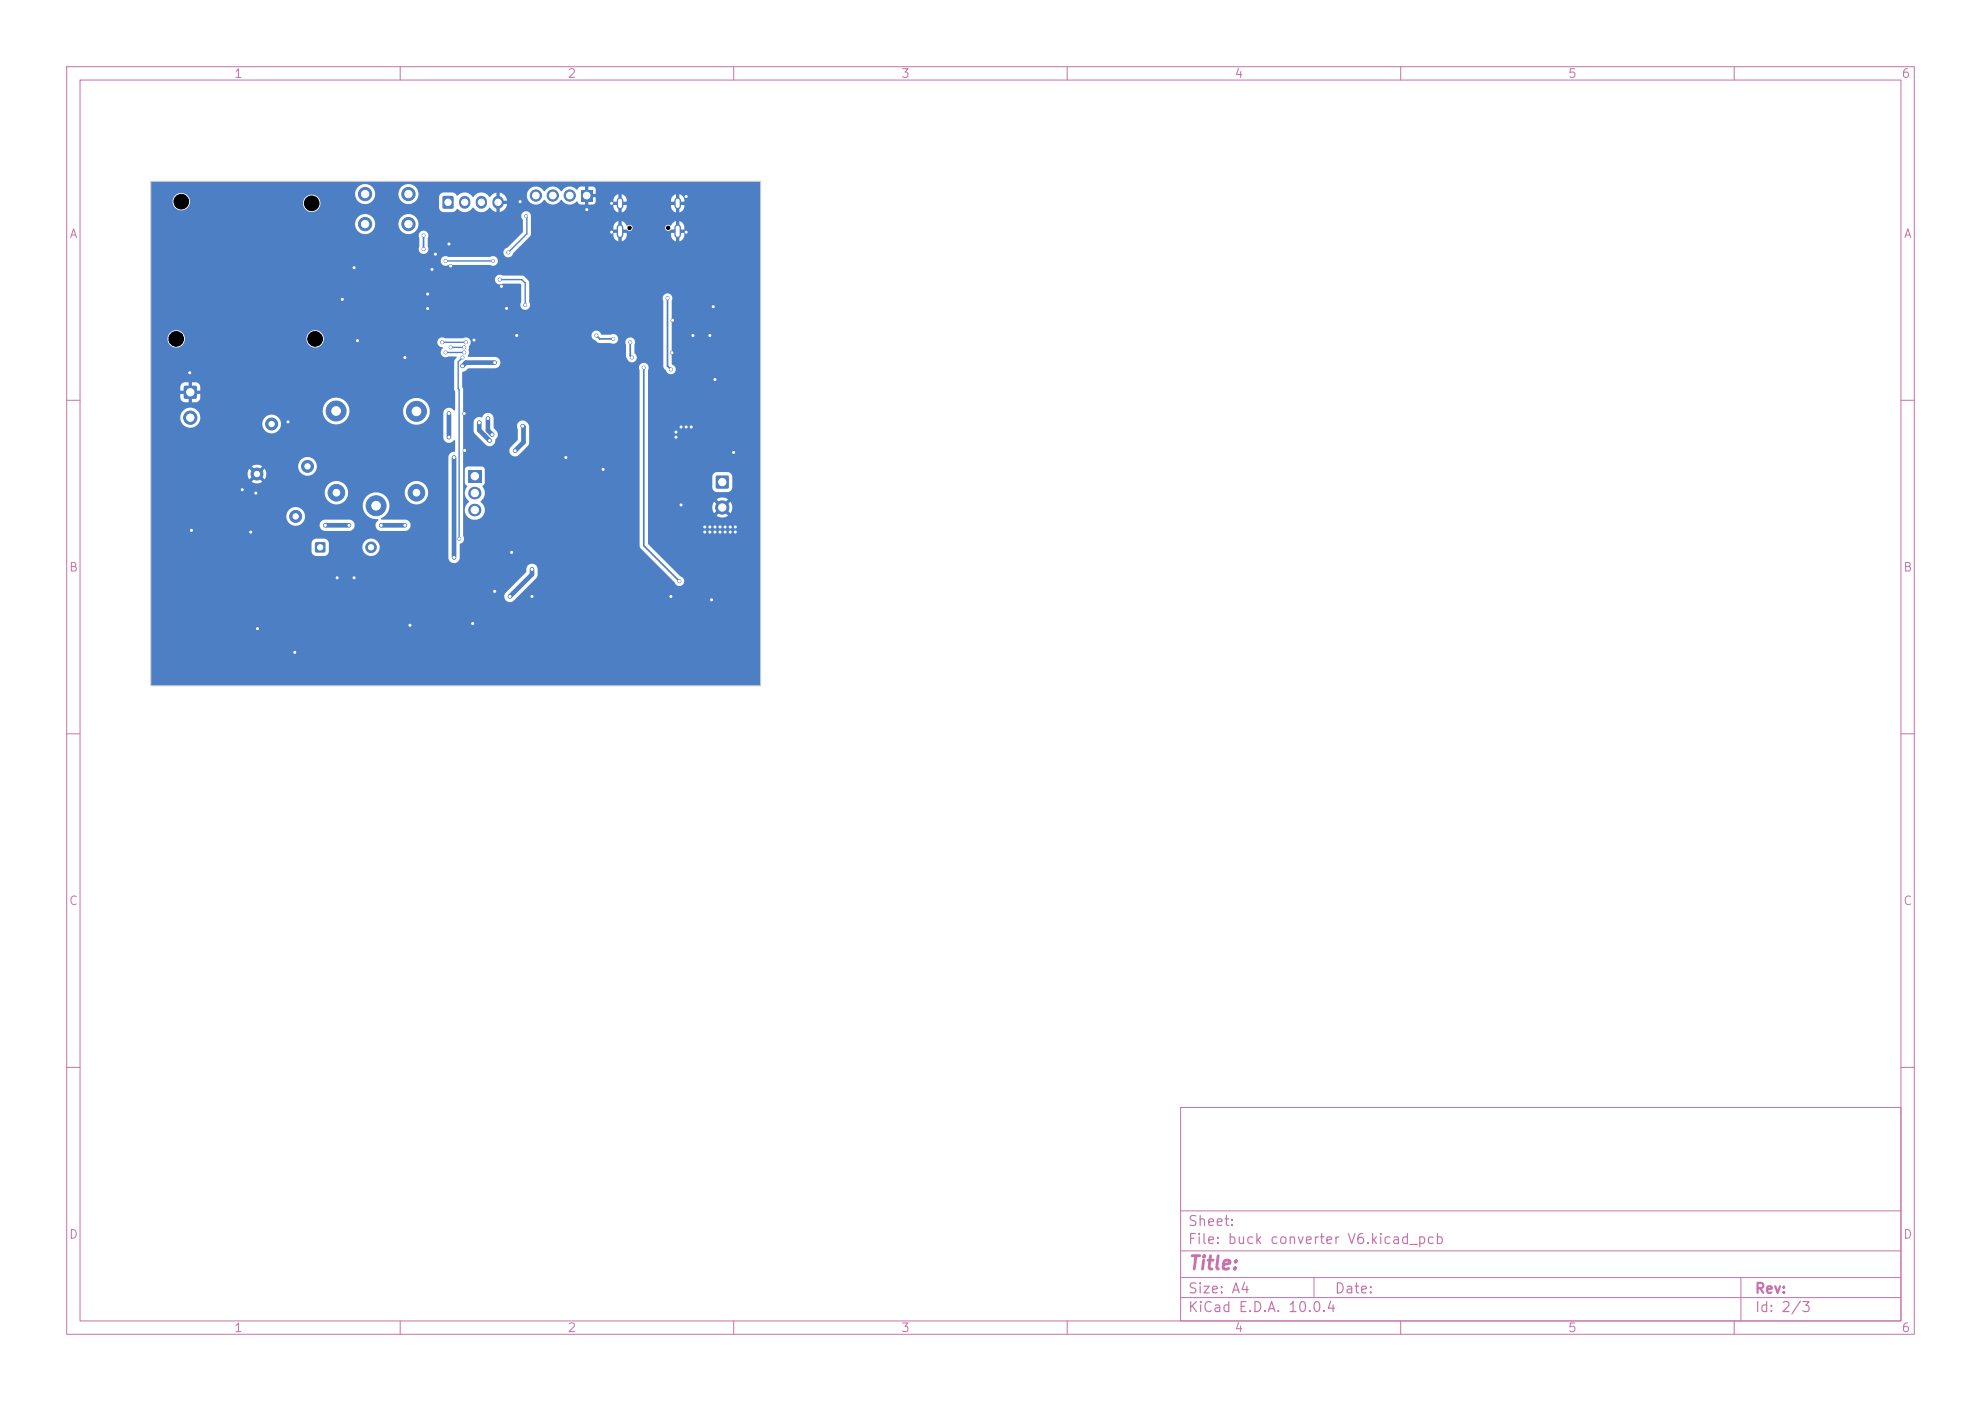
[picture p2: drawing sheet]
<svg xmlns="http://www.w3.org/2000/svg" width="297mm" height="210mm" viewBox="0 0 297 210" stroke-linecap="round" stroke-linejoin="round" font-family="sans-serif">
<defs><g id="words">
<text font-size="2" fill="#c872ab" x="178" y="190.8">Title:</text>
<g font-size="1.5" fill="#c872ab">
<text x="178" y="184.2">Sheet:</text>
<text x="178" y="186.9">File: buck converter V6.kicad_pcb</text>
<text x="178" y="197.1">KiCad E.D.A. 10.0.4</text>
<text x="178" y="194.3">Size: A4</text>
<text x="200" y="194.3">Date:</text>
<text x="263" y="194.3">Rev:</text>
<text x="263" y="197.1">Id: 2/3</text>
</g>
<g font-size="1.3" fill="#c872ab">
<text x="35" y="12">1</text>
<text x="85" y="12">2</text>
<text x="135" y="12">3</text>
<text x="185" y="12">4</text>
<text x="235" y="12">5</text>
<text x="285" y="12">6</text>
<text x="10.3" y="36">A</text>
<text x="285.4" y="36">A</text>
<text x="10.3" y="86">B</text>
<text x="285.3" y="86">B</text>
<text x="10.3" y="136">C</text>
<text x="285.3" y="136">C</text>
<text x="10.3" y="186">D</text>
<text x="285.3" y="186">D</text>
<text x="35" y="200">1</text>
<text x="85" y="200">2</text>
<text x="135" y="200">3</text>
<text x="185" y="200">4</text>
<text x="235" y="200">5</text>
<text x="285" y="200">6</text>
</g>
</g></defs>
<g fill="none" stroke="#c872ab" stroke-width=".15">
<path d="M10 10h277v190h-277zM12 12h273v186h-273zM60 10v2M110 10v2M160 10v2M210 10v2M260 10v2M10 60h2M285 60h2M10 110h2M285 110h2M10 160h2"/>
<path d="M177 166h108v32h-108zM285 160h2M60 198v2M110 198v2M160 198v2M177 194.5h108M177 191.5h108M177 187.5h108M177 181.5h108M197 191.5v3M210 198v2M260 198v2"/>
<path d="M261 191.5v6.5"/>
</g>
<g fill="#4d7fc4" stroke="#4d7fc4" stroke-width=".15">
<circle cx="56.4" cy="75.8" r="1.5"/>
<circle cx="62.4" cy="73.9" r="1.25"/>
<circle cx="62.4" cy="61.7" r="1.5"/>
<circle cx="50.4" cy="61.6" r="1.5"/>
<circle cx="50.4" cy="73.9" r="1.25"/>
</g>
<path d="M107.4 71.3h1.8v1.9h-1.8z" fill="#4d7fc4"/>
<circle cx="108.3" cy="76.1" r="1" fill="#4d7fc4" stroke="#4d7fc4" stroke-width=".15"/>
<path d="M87.1 28.5h1.7v1.7h-1.7z" fill="#4d7fc4"/>
<g fill="#4d7fc4" stroke="#4d7fc4" stroke-width=".15">
<circle cx="85.4" cy="29.3" r=".85"/>
<circle cx="82.9" cy="29.3" r=".85"/>
<circle cx="80.3" cy="29.3" r=".85"/>
</g>
<path d="M66.4 29.4h1.5v1.8h-1.5z" fill="#4d7fc4"/>
<path d="M69.7 30.2v.3M72.2 30.2v.3M74.7 30.2v.3" fill="none" stroke="#4d7fc4" stroke-width="1.7"/>
<path d="M47.3 81.3h1.4v1.5h-1.4z" fill="#4d7fc4"/>
<g fill="#4d7fc4" stroke="#4d7fc4" stroke-width=".15">
<circle cx="55.6" cy="82" r=".8"/>
<circle cx="40.7" cy="63.6" r=".9"/>
<circle cx="38.5" cy="71.1" r=".9"/>
<circle cx="54.7" cy="29.1" r="1"/>
<circle cx="61.2" cy="29.1" r="1"/>
<circle cx="54.7" cy="33.6" r="1"/>
<circle cx="61.2" cy="33.6" r="1"/>
<circle cx="46.1" cy="69.9" r=".9"/>
<circle cx="44.3" cy="77.4" r=".9"/>
</g>
<path d="M93 30.1v.8M93 34.1v1.1M101.6 30.1v.8M101.6 34.1v1.1" fill="none" stroke="#4d7fc4" stroke-width="1"/>
<path d="M27.6 57.9h1.9v1.8h-1.9z" fill="#4d7fc4"/>
<circle cx="28.5" cy="62.6" r="1" fill="#4d7fc4" stroke="#4d7fc4" stroke-width=".15"/>
<path d="M70.2 70.4h2v1.9h-2z" fill="#4d7fc4"/>
<path d="M71.1 73.9h.1M71.1 76.5h.1" fill="none" stroke="#4d7fc4" stroke-width="1.9"/>
<g fill="#4d7fc4" stroke="#4d7fc4" stroke-width=".15">
<circle cx="79.8" cy="85.3" r=".23"/>
<circle cx="76.5" cy="89.4" r=".23"/>
<circle cx="103.6" cy="64" r=".23"/>
<circle cx="84.8" cy="68.6" r=".23"/>
<circle cx="102.9" cy="34.8" r=".23"/>
<circle cx="106.9" cy="46" r=".23"/>
<circle cx="106.4" cy="50.3" r=".23"/>
<circle cx="100.7" cy="52.9" r=".23"/>
<circle cx="76.7" cy="82.8" r=".23"/>
<circle cx="102.9" cy="64" r=".23"/>
<circle cx="101.3" cy="64.8" r=".23"/>
<circle cx="103.9" cy="50.3" r=".23"/>
<circle cx="38.6" cy="94.2" r=".23"/>
<circle cx="64.1" cy="44.1" r=".22"/>
<circle cx="79.8" cy="89.4" r=".23"/>
<circle cx="110.2" cy="79" r=".23"/>
<circle cx="51.3" cy="44.9" r=".22"/>
<circle cx="102.1" cy="75.7" r=".23"/>
<circle cx="75.2" cy="42.9" r=".23"/>
<circle cx="78" cy="30.2" r=".23"/>
<circle cx="67.6" cy="39.9" r=".23"/>
<circle cx="106.7" cy="89.9" r=".23"/>
<circle cx="75.9" cy="46.2" r=".23"/>
<circle cx="38.4" cy="73.9" r=".23"/>
<circle cx="53.1" cy="40.1" r=".23"/>
<circle cx="107.2" cy="56.9" r=".23"/>
<circle cx="65.3" cy="38.1" r=".23"/>
<circle cx="107.2" cy="79.8" r=".23"/>
<circle cx="108.7" cy="79" r=".23"/>
<circle cx="28.4" cy="55.9" r=".23"/>
<circle cx="67.3" cy="36.6" r=".23"/>
<circle cx="88" cy="31.4" r=".23"/>
<circle cx="61.5" cy="93.7" r=".23"/>
<circle cx="50.5" cy="86.6" r=".23"/>
<circle cx="100.6" cy="89.4" r=".23"/>
<circle cx="106.4" cy="79" r=".23"/>
<circle cx="71.1" cy="51" r=".22"/>
<circle cx="64.8" cy="40.4" r=".23"/>
<circle cx="105.7" cy="79" r=".23"/>
<circle cx="102.1" cy="64" r=".23"/>
<circle cx="74.2" cy="88.6" r=".23"/>
<circle cx="64.1" cy="46.2" r=".23"/>
<circle cx="107.9" cy="79.8" r=".23"/>
<circle cx="101.3" cy="65.5" r=".23"/>
<circle cx="77.5" cy="50.3" r=".23"/>
<circle cx="106.4" cy="79.8" r=".23"/>
<circle cx="70.9" cy="93.5" r=".23"/>
<circle cx="100.8" cy="48" r=".23"/>
<circle cx="37.6" cy="79.8" r=".23"/>
<circle cx="53.6" cy="51.1" r=".23"/>
<circle cx="105.7" cy="79.8" r=".23"/>
<circle cx="69.7" cy="67.5" r=".23"/>
<circle cx="36.3" cy="73.4" r=".23"/>
<circle cx="44.2" cy="97.8" r=".23"/>
<circle cx="60.7" cy="53.6" r=".23"/>
<circle cx="90.4" cy="70.4" r=".23"/>
<circle cx="28.7" cy="79.5" r=".23"/>
<circle cx="69.6" cy="62" r=".23"/>
<circle cx="107.2" cy="79" r=".23"/>
<circle cx="109.5" cy="79" r=".23"/>
<circle cx="91.7" cy="30.5" r=".23"/>
<circle cx="102.9" cy="29.5" r=".23"/>
<circle cx="109.5" cy="79.8" r=".23"/>
<circle cx="43.2" cy="63.2" r=".23"/>
<circle cx="108.7" cy="79.8" r=".23"/>
<circle cx="53.1" cy="86.6" r=".23"/>
<circle cx="110.2" cy="79.8" r=".23"/>
<circle cx="110" cy="67.8" r=".23"/>
<circle cx="91.7" cy="34.8" r=".23"/>
<circle cx="107.9" cy="79" r=".23"/>
<circle cx="76.2" cy="37.8" r=".23"/>
<circle cx="94.7" cy="53.6" r=".23"/>
<circle cx="91.9" cy="50.8" r=".23"/>
<circle cx="74.9" cy="41.9" r=".23"/>
<circle cx="94.5" cy="51.3" r=".23"/>
<circle cx="96.5" cy="55.1" r=".23"/>
<circle cx="78.9" cy="32.4" r=".22"/>
<circle cx="63.5" cy="37.3" r=".23"/>
<circle cx="66.8" cy="39.1" r=".23"/>
<circle cx="69.8" cy="51.3" r=".23"/>
<circle cx="78.7" cy="45.7" r=".23"/>
<circle cx="101.9" cy="87.1" r=".23"/>
<circle cx="89.4" cy="50.3" r=".23"/>
<circle cx="63.5" cy="35.3" r=".23"/>
<circle cx="66.3" cy="51.3" r=".23"/>
<circle cx="73.9" cy="39.1" r=".23"/>
<circle cx="71.9" cy="63.4" r=".22"/>
<circle cx="78.4" cy="63.9" r=".23"/>
<circle cx="77.2" cy="67.6" r=".23"/>
<circle cx="73.4" cy="66" r=".23"/>
<circle cx="48.8" cy="78.7" r=".23"/>
<circle cx="57.1" cy="78.7" r=".23"/>
<circle cx="60.7" cy="78.7" r=".23"/>
<circle cx="52.3" cy="78.7" r=".23"/>
<circle cx="69.3" cy="53.6" r=".23"/>
<circle cx="68.8" cy="80.8" r=".23"/>
<circle cx="68.1" cy="68.6" r=".23"/>
<circle cx="74.2" cy="54.4" r=".23"/>
<circle cx="68.1" cy="83.6" r=".23"/>
<circle cx="69.3" cy="54.9" r=".23"/>
<circle cx="67.3" cy="65.5" r=".23"/>
<circle cx="67.3" cy="62" r=".23"/>
<circle cx="73.8" cy="65.2" r=".22"/>
<circle cx="73.2" cy="62.7" r=".23"/>
<circle cx="100.1" cy="44.7" r=".23"/>
<circle cx="100.6" cy="55.4" r=".23"/>
<circle cx="69.6" cy="52.8" r=".23"/>
<circle cx="66.8" cy="52.8" r=".23"/>
<circle cx="67.6" cy="52.1" r=".23"/>
<circle cx="69.6" cy="52.1" r=".23"/>
</g>
<path d="M74.2 54.4h-4.4l-.5 .5M48.8 78.7h3.5M57.1 78.7h3.6M67.3 62v3.5M68.1 68.6v15M71.9 63.4v1.1l1.5 1.5M73.2 62.7v1.8l.6 .7M78.4 63.9l.1 .1v2.3l-1.3 1.3M79.8 85.3v.8l-3.3 3.3" fill="none" stroke="#4d7fc4" stroke-width=".7"/>
<path d="M63.5 35.3v2M89.4 50.3l.5 .5h2M94.5 51.3v2l.2 .3M96.5 55.1v26.7l5.4 5.3M100.1 44.7v10.2l.5 .5" fill="none" stroke="#4d7fc4" stroke-width=".25"/>
<path d="M66.8 39.1h7.1M78.9 32.4l.1 .1v2.6l-2.8 2.7M66.3 51.3h3.5M66.8 52.8h2.8M67.6 52.1h2M69.3 53.6l-.6 .6v4.1l.1 .1v22.4M74.9 41.9h3.3l.5 .5v3.3" fill="none" stroke="#4d7fc4" stroke-width=".2"/>
<path d="M22.6 27.2l91.4 .1v75.5l-91.4-.1v-13.4h53a.85 .85 0 0 0 .5 .9 .85 .85 0 0 0 .9-.1l3.4-3.5 .2-.4v-.9a.88 .88 0 0 0-1.1-.8 .88 .88 0 0 0-.6 1.2l-3.1 3.2-.2 .4h-53v-7.9h24.1v1.2a.74 .74 0 0 0 .7 .7h1.2l.4-.1 .3-.5v-.8h5a1.3 1.3 0 0 0 1.8 1.3 1.3 1.3 0 0 0 .4-2.2 1.3 1.3 0 0 0-2.1 .7l-.1 .2h-5v-.5a.74 .74 0 0 0-.7-.7l-1.5 .1-.2 .2-.2 .4h-24.1v-4.1h20.3v.2a1.41 1.41 0 0 0 2.1 1.2h2.9l.2 .6 .6 .3h3.7a.85 .85 0 0 0 .8-.9 .85 .85 0 0 0-.8-.8h-3.7l-.6 .3-.2 .5h-2.9l.1-.1a1.4 1.4 0 0 0 0-2.4 1.4 1.4 0 0 0-2.2 1.1h-20.3v-1.6h31.8v.2a2.11 2.11 0 0 0 2.3 2v.1a.86 .86 0 0 0-.4 .9 .86 .86 0 0 0 .8 .7h3.9a.85 .85 0 0 0 .6-.9 .85 .85 0 0 0-.8-.8h-3.6l-.1-.2a2.02 2.02 0 0 0 .5-3.5 2.02 2.02 0 0 0-3.2 1.5h-31.8v-2h26.1v.3a1.75 1.75 0 0 0 1.9 1.6 1.75 1.75 0 0 0 1.6-1.9h8.5v.3a1.75 1.75 0 0 0 2.6 1.4 1.75 1.75 0 0 0 0-3 1.75 1.75 0 0 0-2.6 1.3h-8.5v-.2a1.75 1.75 0 0 0-1.9-1.4 1.75 1.75 0 0 0-1.6 1.6h-26.1v-2.8h14.5l.1 .5 .2 .5 .7-.8 .1 .2 .3 .2-.8 .7 .1 .1a1.39 1.39 0 0 0 1.5-.1l-.7-.7 .2-.2 .1-.2 .8 .8v-.1a1.39 1.39 0 0 0 0-1.5l-.8 .7-.1-.2-.2-.1 .7-.8-.2-.1h5.6v.2a1.4 1.4 0 0 0 2.1 1.1 1.4 1.4 0 0 0 0-2.4 1.4 1.4 0 0 0-2.1 1.1h-5.6l-.5-.1h-.4l-.5 .2 .8 .8h-.2l-.2 .3-.7-.7-.3 .6h-14.5v-8.4h4.4v.2a1.5 1.5 0 0 0 1.1 1.4 1.5 1.5 0 0 0 1.7-.7h9.5v.3a1.4 1.4 0 0 0 2.2 1.1 1.4 1.4 0 0 0 0-2.4 1.4 1.4 0 0 0-2.2 1h-9.5a1.5 1.5 0 0 0-.3-1.9h18.9v.2a2 2 0 0 0 2.1 1.9 2 2 0 0 0 1.9-2.1h8v.3a2 2 0 0 0 3.1 1.6 2 2 0 0 0 0-3.5 2 2 0 0 0-3.1 1.6h-8a2 2 0 0 0-2-1.9 2 2 0 0 0-2 1.9h-18.9a1.51 1.51 0 0 0-2.5 1h-4.4v-4.5h4.4v.6h1v.5h-1l.1 .8 .2 .2 .4 .2h.6v-1h.5v1h.6l.5-.3 .1-.3v-.6h-1v-.5h1v-.6a.74 .74 0 0 0-.7-.7h-.5v1h-.5v-1l-.8 .1-.3 .2-.2 .4h-4.4v-7.3h2.5v.2a1.31 1.31 0 0 0 1.4 1.2 1.31 1.31 0 0 0 1.2-1.4h18.2v.2a1.31 1.31 0 0 0 1.1 1.2 1.31 1.31 0 0 0 1.4-.7h17.2v.1a.95 .95 0 0 0 .8 .6v.1a.74 .74 0 0 0-.2 1.1 .74 .74 0 0 0 1 .1h1.2l.1 .2-.4 .6v4.2l.1 .3v2.7l-.1 .1a.89 .89 0 0 0-.9-.4 .89 .89 0 0 0-.7 .8v3.9a.92 .92 0 0 0 .8 .6 .92 .92 0 0 0 .8-.4l.1 .1v1.6a.88 .88 0 0 0-1 .8l.1 15.3a.85 .85 0 0 0 .9 .6 .85 .85 0 0 0 .7-.8v-2l.1-.1a.75 .75 0 0 0 .4-1.2v-9.9h.3v2l.4 .5a1.63 1.63 0 0 0 .2 2.3 1.5 1.5 0 0 0-.2 2.2 1.5 1.5 0 0 0 2.3 0 1.5 1.5 0 0 0-.4-2.2 1.63 1.63 0 0 0 .3-2.4l.4-.4-.1-2.2-.4-.3h-2.1l-.3 .2-.1 .3h-.3v-2.9h7a.85 .85 0 0 0 .4 .8 .85 .85 0 0 0 1-.1l1.3-1.4 .2-.3v-2.6a.91 .91 0 0 0-1.1-.9 .91 .91 0 0 0-.6 1.4v1.6l-1 1-.2 .5h-7v-4.2h1.6v1.3l.1 .3 1.9 1.9a.93 .93 0 0 0 1.3-1 .85 .85 0 0 0 .1-1.2l-.4-.5v-1.4a.9 .9 0 0 0-.9-.8 .9 .9 0 0 0-.9 .7 .87 .87 0 0 0-1.2 .7h-1.6v-5l-.1-.3v-2.2l.9-.6h25.6l.1 .3v26.3l.1 .4 5.2 5.1a.73 .73 0 0 0 1.2 .3 .73 .73 0 0 0-.3-1.2l-4.9-4.9-.1-5.5h9.7v.4l.3 .5 .7-.7 .3 .4-.7 .7 .1 .1a1.49 1.49 0 0 0 1.7-.1l-.7-.7 .3-.4 .7 .7h.1a1.49 1.49 0 0 0-.1-1.7l-.7 .7-.3-.4 .7-.6-.1-.1a1.49 1.49 0 0 0-1.7 .1l.7 .6-.3 .4-.7-.7-.3 .8h-9.7v-4.5h9.7v1.7l.1 .3 .3 .2 2 .1 .4-.3 .2-.4v-1.7l-.3-.5-.3-.1h-1.8l-.5 .2-.1 .5h-9.7l.1-16a.73 .73 0 0 0-.5-1.1 .73 .73 0 0 0-.9 .8h-21.5h.1a.85 .85 0 0 0 .6-.9 .85 .85 0 0 0-.7-.8h-4.1l-.1-.1 .1-.1a.95 .95 0 0 0 .1-.9v-.5a.74 .74 0 0 0 .1-1 .74 .74 0 0 0-1-.2h-2.7a.73 .73 0 0 0-.8 0 .73 .73 0 0 0-.3 .7h-17.2l.1-.5v-.5h40.2a.73 .73 0 0 0 .5 .6l.7 .4h1.7a.72 .72 0 0 0 .8 0h1.4l.1 .3v1.7l.1 .4a.75 .75 0 0 0 1.2 .3 .75 .75 0 0 0-.1-1.2v-1.2a.73 .73 0 0 0-.5-1.1 .73 .73 0 0 0-.8 .8h-1.4a.73 .73 0 0 0 .2-1 .73 .73 0 0 0-1-.2h-1.4l-.1-.1a.73 .73 0 0 0-.8-.5 .73 .73 0 0 0-.6 .8l-40.2-.1a1.31 1.31 0 0 0-1.5-.8 1.31 1.31 0 0 0-1.1 1.2h-18.2v-.2a1.31 1.31 0 0 0-1.4-1 1.31 1.31 0 0 0-1.2 1.2h-2.5v-8.7h51.6v.1a.76 .76 0 0 0 1.2 .4h2.5l.2 .1v2.7a.74 .74 0 0 0 .6 1.1 .74 .74 0 0 0 .6-1.1v-.5h20.1v.3v9.8l.5 .7a.73 .73 0 0 0 1.2 .3 .73 .73 0 0 0-.3-1.2l-.1-.1v-9.5a.74 .74 0 0 0-.1-.9 .74 .74 0 0 0-.9-.1l-.3 .3v.4h-20.1v-2.5l-.1-.3-.6-.6-.3-.1h-3a.73 .73 0 0 0-.8 0 .73 .73 0 0 0-.3 .7h-51.6v-2.8h43.5v.1a.76 .76 0 0 0 1.1 .4h6.3a.73 .73 0 0 0 1.1-.6 .73 .73 0 0 0-1.1-.6h-6.3a.73 .73 0 0 0-.8 0 .73 .73 0 0 0-.3 .7h-43.5v-3.8h40.2l.1 .3v1.3a.73 .73 0 0 0 .1 .9 .73 .73 0 0 0 .9 0h11.6v.2a.74 .74 0 0 0 .8 .5 .74 .74 0 0 0 .6-.6l2.6-2.6 .1-.3v-1.1h12.4v.4h.7v.5h-.7v.4l.2 .5 .5 .4v-.8a.3 .3 0 0 0 .5 0v.8l.5-.4 .3-.5v-.4h-.7v-.5h.7a.46 .46 0 0 0 .6 .2 .46 .46 0 0 0 .2-.5h4.9v.1a.5 .5 0 0 0 .4 .4 .5 .5 0 0 0 .5-.2h.7v.5h-.7v.4l.2 .5 .6 .4v-.8a.3 .3 0 0 0 .4 0v.8l.6-.4 .2-.5v-.4h-.7v-.5h.7a1.05 1.05 0 0 0-.8-1.3v.8a.3 .3 0 0 0-.4 0v-.8l-.4 .2-.4 .5a.59 .59 0 0 0-.9 .3h-4.9v-.1a.54 .54 0 0 0-.8-.2l-.4-.5-.4-.2v.8a.3 .3 0 0 0-.5 0v-.8l-.5 .4-.2 .5h-12.4v-1.4a.75 .75 0 0 0-1-.9 .75 .75 0 0 0-.2 1.3v1.8l-2.4 2.3a.72 .72 0 0 0-.5 .8h-11.5a.82 .82 0 0 0 .1-1v-1.2a.73 .73 0 0 0-.5-1.1 .73 .73 0 0 0-.8 .8h-40.2v-1.9h30.6v.2a1.51 1.51 0 0 0 1.7 1.4 1.51 1.51 0 0 0 1.3-1.6h3.5v.2a1.51 1.51 0 0 0 2.3 1.2 1.51 1.51 0 0 0 0-2.6 1.51 1.51 0 0 0-2.3 1.2h-3.5v-.3a1.51 1.51 0 0 0-1.6-1.1 1.51 1.51 0 0 0-1.4 1.4h-30.6v-3.4h3.3v.2a1.31 1.31 0 0 0 1.3 1.2 1.31 1.31 0 0 0 1.3-1.1h16.9v.2a1.31 1.31 0 0 0 2 1 1.31 1.31 0 0 0 0-2.2 1.31 1.31 0 0 0-2 1l-16.9-.1a1.3 1.3 0 0 0-1-1.3h25.7v.2a1.51 1.51 0 0 0 1.7 1.4 1.51 1.51 0 0 0 1.3-1.6h3.5v.2a1.5 1.5 0 0 0 1.4 1.4 1.5 1.5 0 0 0 1.6-1h3.1v1.5a.74 .74 0 0 0 .7 .7h1.4l.3-.2 .3-.3h.1a1.47 1.47 0 0 0 2.3-.2 1.42 1.42 0 0 0 2.5 0l.6 .5 .4 .2v-1.1h.5v1.1a1.34 1.34 0 0 0 1.1-1.2h-.9v-.5h.9l-.1-.4-.3-.5h3.4v.2a1.41 1.41 0 0 0 1.1 1.2 1.41 1.41 0 0 0 1.5-.7 1.48 1.48 0 0 0 2.6 0 1.52 1.52 0 0 0 2.3 .3l.4 .4 .8 .1v-1h.5v1h.7a.54 .54 0 0 0 .4-.7h2.7v.2h.7v.5h-.7v.3a1 1 0 0 0 .7 .8v-.7a.3 .3 0 0 0 .5-.1l.1 .8a1.02 1.02 0 0 0 .7-1.1h-.7v-.5h.7v-.2h6.6v.2h.7v.5h-.7v.3a1 1 0 0 0 .8 .8v-.7a.3 .3 0 0 0 .4-.1l.1 .8a1.02 1.02 0 0 0 .7-1.1h-.7v-.5h.7v-.2a1 1 0 0 0-.8-.9v.8a.3 .3 0 0 0-.4 0v-.8l-.6 .3-.2 .6h-6.6a1 1 0 0 0-.8-.9v.8a.3 .3 0 0 0-.5 0v-.8l-.5 .3-.2 .6h-2.7v-.4h-.9v-.5h.9v-.7l-.1-.3-.3-.1h-.7v.9h-.5v-.9h-.7l-.2 .1-.2 .3h-.2a1.44 1.44 0 0 0-2.3 .3 1.48 1.48 0 0 0-2.5 0 1.4 1.4 0 0 0-1.5-.7 1.4 1.4 0 0 0-1.1 1.2h-3.4l-.7-.3v1h-.5v-1l-.4 .1-.5 .5h-.2a1.38 1.38 0 0 0-2.3 0h-.2a1.39 1.39 0 0 0-2.2-.2l-.7-.4h-1.4l-.5 .2-.2 .5h-3.1a1.5 1.5 0 0 0-1.2-2 1.5 1.5 0 0 0-1.8 1.4h-3.5v-.3a1.51 1.51 0 0 0-1.6-1.1 1.51 1.51 0 0 0-1.4 1.4h-25.7a1.31 1.31 0 0 0-1.6 1.1h-3.3z" fill="#4d7fc4"/>
<path d="M22.6 27.2h91.4v75.6h-91.4z" fill="none" stroke="#d0d2cd" stroke-width=".15"/>
<g fill="#fff" stroke="#fff" stroke-width=".15">
<circle cx="79.8" cy="85.3" r=".15"/>
<circle cx="76.5" cy="89.4" r=".15"/>
<circle cx="103.6" cy="64" r=".15"/>
<circle cx="84.8" cy="68.6" r=".15"/>
<circle cx="102.9" cy="34.8" r=".15"/>
<circle cx="106.9" cy="46" r=".15"/>
<circle cx="106.4" cy="50.3" r=".15"/>
<circle cx="100.7" cy="52.9" r=".15"/>
<circle cx="76.7" cy="82.8" r=".15"/>
<circle cx="102.9" cy="64" r=".15"/>
<circle cx="101.3" cy="64.8" r=".15"/>
<circle cx="103.9" cy="50.3" r=".15"/>
<circle cx="38.6" cy="94.2" r=".15"/>
<circle cx="64.1" cy="44.1" r=".15"/>
<circle cx="79.8" cy="89.4" r=".15"/>
<circle cx="110.2" cy="79" r=".15"/>
<circle cx="51.3" cy="44.9" r=".15"/>
<circle cx="102.1" cy="75.7" r=".15"/>
<circle cx="75.2" cy="42.9" r=".15"/>
<circle cx="78" cy="30.2" r=".15"/>
<circle cx="67.6" cy="39.9" r=".15"/>
<circle cx="106.7" cy="89.9" r=".15"/>
<circle cx="75.9" cy="46.2" r=".15"/>
<circle cx="38.4" cy="73.9" r=".15"/>
<circle cx="53.1" cy="40.1" r=".15"/>
<circle cx="107.2" cy="56.9" r=".15"/>
<circle cx="65.3" cy="38.1" r=".15"/>
<circle cx="107.2" cy="79.8" r=".15"/>
<circle cx="108.7" cy="79" r=".15"/>
<circle cx="28.4" cy="55.9" r=".15"/>
<circle cx="67.3" cy="36.6" r=".15"/>
<circle cx="88" cy="31.4" r=".15"/>
<circle cx="61.5" cy="93.7" r=".15"/>
<circle cx="50.5" cy="86.6" r=".15"/>
<circle cx="100.6" cy="89.4" r=".15"/>
<circle cx="106.4" cy="79" r=".15"/>
<circle cx="71.1" cy="51" r=".15"/>
<circle cx="64.8" cy="40.4" r=".15"/>
<circle cx="105.7" cy="79" r=".15"/>
<circle cx="102.1" cy="64" r=".15"/>
<circle cx="74.2" cy="88.6" r=".15"/>
<circle cx="64.1" cy="46.2" r=".15"/>
<circle cx="107.9" cy="79.8" r=".15"/>
<circle cx="101.3" cy="65.5" r=".15"/>
<circle cx="77.5" cy="50.3" r=".15"/>
<circle cx="106.4" cy="79.8" r=".15"/>
<circle cx="70.9" cy="93.5" r=".15"/>
<circle cx="100.8" cy="48" r=".15"/>
<circle cx="37.6" cy="79.8" r=".15"/>
<circle cx="53.6" cy="51.1" r=".15"/>
<circle cx="105.7" cy="79.8" r=".15"/>
<circle cx="69.7" cy="67.5" r=".15"/>
<circle cx="36.3" cy="73.4" r=".15"/>
<circle cx="44.2" cy="97.8" r=".15"/>
<circle cx="60.7" cy="53.6" r=".15"/>
<circle cx="90.4" cy="70.4" r=".15"/>
<circle cx="28.7" cy="79.5" r=".15"/>
<circle cx="69.6" cy="62" r=".15"/>
<circle cx="107.2" cy="79" r=".15"/>
<circle cx="109.5" cy="79" r=".15"/>
<circle cx="91.7" cy="30.5" r=".15"/>
<circle cx="102.9" cy="29.5" r=".15"/>
<circle cx="109.5" cy="79.8" r=".15"/>
<circle cx="43.2" cy="63.2" r=".15"/>
<circle cx="108.7" cy="79.8" r=".15"/>
<circle cx="53.1" cy="86.6" r=".15"/>
<circle cx="110.2" cy="79.8" r=".15"/>
<circle cx="110" cy="67.8" r=".15"/>
<circle cx="91.7" cy="34.8" r=".15"/>
<circle cx="107.9" cy="79" r=".15"/>
<circle cx="76.2" cy="37.8" r=".15"/>
<circle cx="94.7" cy="53.6" r=".15"/>
<circle cx="91.9" cy="50.8" r=".15"/>
<circle cx="74.9" cy="41.9" r=".15"/>
<circle cx="94.5" cy="51.3" r=".15"/>
<circle cx="96.5" cy="55.1" r=".15"/>
<circle cx="78.9" cy="32.4" r=".15"/>
<circle cx="63.5" cy="37.3" r=".15"/>
<circle cx="66.8" cy="39.1" r=".15"/>
<circle cx="69.8" cy="51.3" r=".15"/>
<circle cx="78.7" cy="45.7" r=".15"/>
<circle cx="101.9" cy="87.1" r=".15"/>
<circle cx="89.4" cy="50.3" r=".15"/>
<circle cx="63.5" cy="35.3" r=".15"/>
<circle cx="66.3" cy="51.3" r=".15"/>
<circle cx="73.9" cy="39.1" r=".15"/>
<circle cx="71.9" cy="63.4" r=".15"/>
<circle cx="78.4" cy="63.9" r=".15"/>
<circle cx="77.2" cy="67.6" r=".15"/>
<circle cx="73.4" cy="66" r=".15"/>
<circle cx="48.8" cy="78.7" r=".15"/>
<circle cx="57.1" cy="78.7" r=".15"/>
<circle cx="60.7" cy="78.7" r=".15"/>
<circle cx="52.3" cy="78.7" r=".15"/>
<circle cx="69.3" cy="53.6" r=".15"/>
<circle cx="68.8" cy="80.8" r=".15"/>
<circle cx="68.1" cy="68.6" r=".15"/>
<circle cx="74.2" cy="54.4" r=".15"/>
<circle cx="68.1" cy="83.6" r=".15"/>
<circle cx="69.3" cy="54.9" r=".15"/>
<circle cx="67.3" cy="65.5" r=".15"/>
<circle cx="67.3" cy="62" r=".15"/>
<circle cx="73.8" cy="65.2" r=".15"/>
<circle cx="73.2" cy="62.7" r=".15"/>
<circle cx="100.1" cy="44.7" r=".15"/>
<circle cx="100.6" cy="55.4" r=".15"/>
<circle cx="69.6" cy="52.8" r=".15"/>
<circle cx="66.8" cy="52.8" r=".15"/>
<circle cx="67.6" cy="52.1" r=".15"/>
<circle cx="69.6" cy="52.1" r=".15"/>
<circle cx="56.4" cy="75.8" r=".65"/>
<circle cx="62.4" cy="73.9" r=".5"/>
<circle cx="62.4" cy="61.7" r=".65"/>
<circle cx="50.4" cy="61.6" r=".65"/>
<circle cx="50.4" cy="73.9" r=".5"/>
<circle cx="108.3" cy="72.3" r=".55"/>
<circle cx="108.3" cy="76.1" r=".55"/>
<circle cx="88" cy="29.3" r=".5"/>
<circle cx="85.4" cy="29.3" r=".5"/>
<circle cx="82.9" cy="29.3" r=".5"/>
<circle cx="80.3" cy="29.3" r=".5"/>
<circle cx="67.2" cy="30.3" r=".47"/>
<circle cx="69.7" cy="30.3" r=".47"/>
<circle cx="72.2" cy="30.3" r=".47"/>
<circle cx="74.7" cy="30.3" r=".47"/>
<circle cx="48" cy="82" r=".4"/>
<circle cx="55.6" cy="82" r=".4"/>
<circle cx="40.7" cy="63.6" r=".4"/>
<circle cx="38.5" cy="71.1" r=".4"/>
<circle cx="54.7" cy="29.1" r=".55"/>
<circle cx="61.2" cy="29.1" r=".55"/>
<circle cx="54.7" cy="33.6" r=".55"/>
<circle cx="61.2" cy="33.6" r=".55"/>
<circle cx="46.1" cy="69.9" r=".4"/>
<circle cx="44.3" cy="77.4" r=".4"/>
<circle cx="28.5" cy="58.8" r=".55"/>
<circle cx="28.5" cy="62.6" r=".55"/>
<circle cx="71.2" cy="71.4" r=".55"/>
<circle cx="71.2" cy="73.9" r=".55"/>
<circle cx="71.2" cy="76.5" r=".55"/>
</g>
<g fill="#000" stroke="#000" stroke-width=".15">
<circle cx="27.2" cy="30.2" r="1.1"/>
<circle cx="46.7" cy="30.5" r="1.1"/>
<circle cx="94.4" cy="34.2" r=".25"/>
<circle cx="100.2" cy="34.2" r=".25"/>
<circle cx="26.4" cy="50.8" r="1.1"/>
<circle cx="47.2" cy="50.8" r="1.1"/>
</g>
<path d="M93 30.1v.8M93 34.1v1.1M101.6 30.1v.8M101.6 34.1v1.1" fill="none" stroke="#fff" stroke-width=".6"/>
<use href="#words"/>
</svg>
